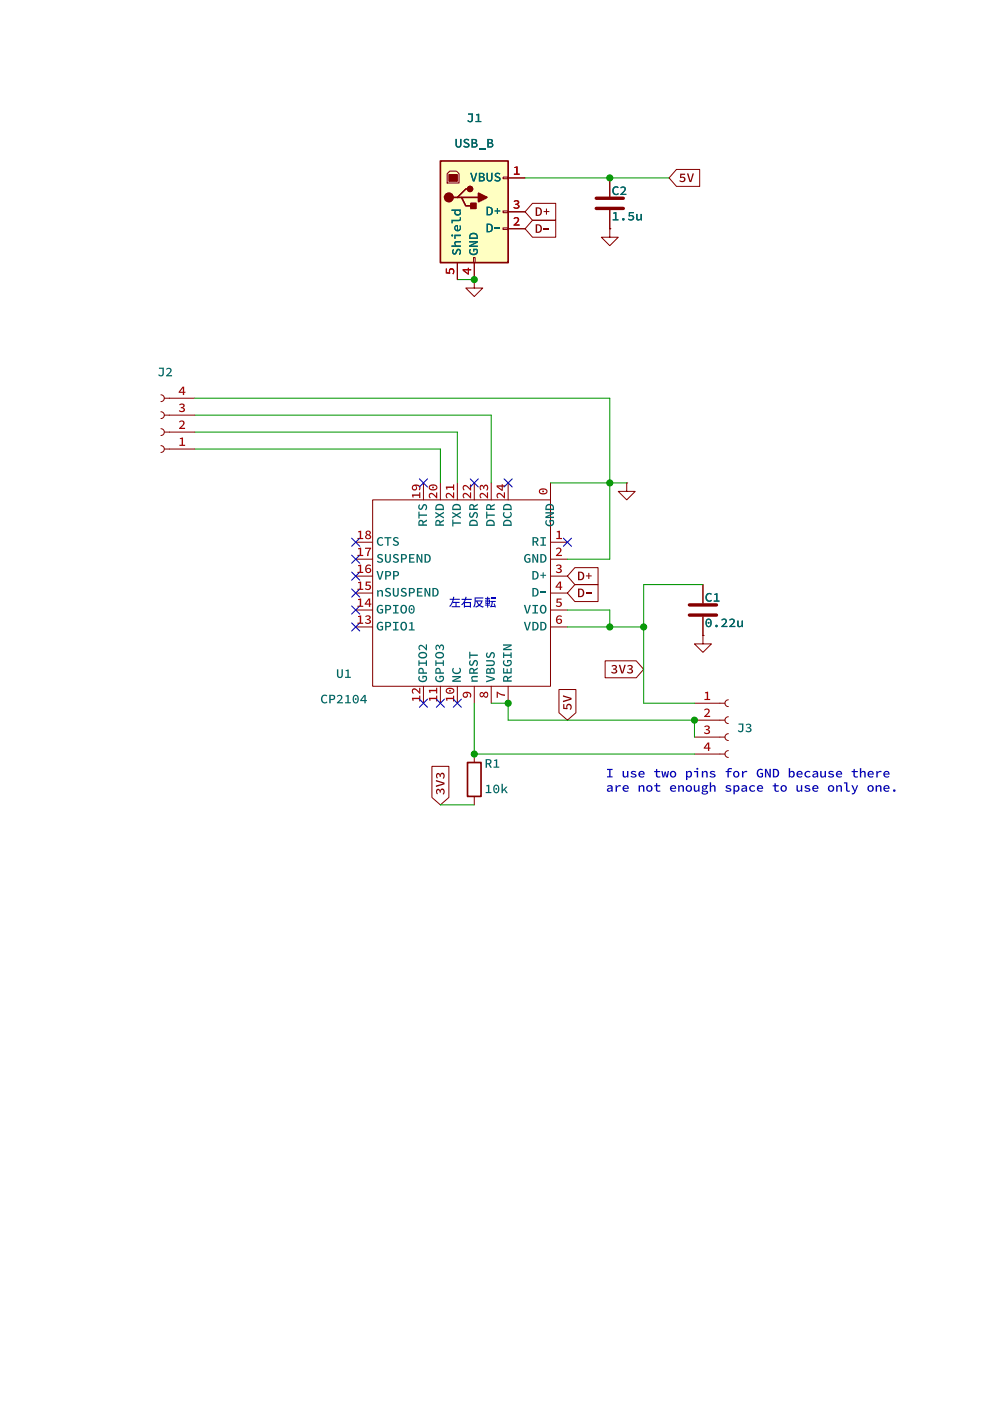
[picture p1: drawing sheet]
<svg xmlns="http://www.w3.org/2000/svg" width="148mm" height="210mm" viewBox="0 0 148 210" stroke-linecap="round" stroke-linejoin="round" font-family="sans-serif">
<defs><g id="words">
<g font-size="1.8" fill="#a90000">
<text x="76.9" y="26.4">1</text>
<text x="76.9" y="31.5">3</text>
<text x="76.9" y="34">2</text>
<text x="68.3" y="41.2" transform="rotate(-90 68.3 41.2)">5</text>
<text x="70.9" y="41.2" transform="rotate(-90 70.9 41.2)">4</text>
<text x="26.7" y="59.4">4</text>
<text x="26.7" y="64.5">2</text>
<text x="26.7" y="62">3</text>
<text x="26.7" y="67.1">1</text>
<text x="63.2" y="74.8" transform="rotate(-90 63.2 74.8)">19</text>
<text x="65.8" y="74.8" transform="rotate(-90 65.8 74.8)">20</text>
<text x="68.3" y="74.8" transform="rotate(-90 68.3 74.8)">21</text>
<text x="70.9" y="74.8" transform="rotate(-90 70.9 74.8)">22</text>
<text x="73.4" y="74.8" transform="rotate(-90 73.4 74.8)">23</text>
<text x="75.9" y="74.8" transform="rotate(-90 75.9 74.8)">24</text>
<text x="82.3" y="74.3" transform="rotate(-90 82.3 74.3)">0</text>
<text x="53.4" y="81">18</text>
<text x="53.4" y="83.6">17</text>
<text x="83.2" y="81">1</text>
<text x="83.2" y="83.6">2</text>
<text x="53.4" y="86.1">16</text>
<text x="53.4" y="88.6">15</text>
<text x="83.2" y="86.1">3</text>
<text x="83.2" y="88.6">4</text>
<text x="53.4" y="91.2">14</text>
<text x="53.4" y="93.7">13</text>
<text x="83.2" y="91.2">5</text>
<text x="83.2" y="93.7">6</text>
<text x="63.2" y="105.3" transform="rotate(-90 63.2 105.3)">12</text>
<text x="65.8" y="105.3" transform="rotate(-90 65.8 105.3)">11</text>
<text x="68.3" y="105.3" transform="rotate(-90 68.3 105.3)">10</text>
<text x="70.9" y="104.7" transform="rotate(-90 70.9 104.7)">9</text>
<text x="73.4" y="104.7" transform="rotate(-90 73.4 104.7)">8</text>
<text x="75.9" y="104.7" transform="rotate(-90 75.9 104.7)">7</text>
<text x="105.5" y="105.2">1</text>
<text x="105.5" y="107.7">2</text>
<text x="105.5" y="110.2">3</text>
<text x="105.5" y="112.8">4</text>
</g>
<g font-size="1.8" fill="#006464">
<text x="72.8" y="33">D+</text>
<text x="72.8" y="35.6">D-</text>
<text x="69.9" y="38.4" transform="rotate(-90 69.9 38.4)">Shield</text>
<text x="105.7" y="94.8">0.22u</text>
</g>
<text font-size="1.8" fill="#840000" x="91.7" y="33.8">1.5u</text>
<g font-size="1.8" fill="#0000c2">
<text x="67.3" y="91.7">þÿ]æSóSÍŽâ</text>
<text x="95.6" y="119.4">not</text>
<text x="100.3" y="119.4">enough</text>
<text x="102.7" y="117.3">pins</text>
</g>
</g></defs>
<path d="M66 24.1h10.2v15.3h-10.2z" fill="#ffffc2"/>
<path d="M66 24.1h10.2v15.3h-10.2zM68.6 29.6h.6l.6 1.3h1.3M69.2 29.6h2.6M70.5 28.3h-.7l-1.2 1.3h-.7" fill="none" stroke="#840000" stroke-width=".25"/>
<path d="M67.4 25.7h1.1l.3 .3v1.4h-1.7v-1.4zM68.6 39.4v2.5M71 38.6h.2v.8h-.2zM75.4 26.5h.8v.3h-.8zM75.4 31.6h.8v.3h-.8zM75.4 34.2h.8v.2h-.8z" fill="none" stroke="#840000" stroke-width=".15"/>
<path d="M67.3 26.2h1.3v1h-1.3z" fill="#840000" stroke="#840000" stroke-width=".15"/>
<g fill="#840000" stroke="#840000" stroke-width=".25">
<path d="M70.6 30.5h.8v.7h-.8z"/>
<path d="M71.8 29l1.2 .6-1.2 .6z"/>
<circle cx="67.3" cy="29.6" r=".63"/>
<circle cx="70.5" cy="28.3" r=".38"/>
</g>
<g fill="#006464">
<path d="M68 37.3l.1 .1-.1 .2a.21 .21 0 0 0 0 .3 .21 .21 0 0 0 .3-.2l.1-.1a.42 .42 0 0 1 .6-.2 .42 .42 0 0 1 .1 .6l-.2 .2-.1-.1 .1-.3a.21 .21 0 0 0-.1-.3 .21 .21 0 0 0-.2 .2 .48 .48 0 0 1-.5 .5 .49 .49 0 0 1-.3-.4 .49 .49 0 0 1 .2-.5z"/>
<path d="M68.2 36.2l.9-.1v.2h-.7l-.1 .2 .1 .3h.7v.2h-1.4v-.2h.6l-.2-.3z"/>
<path d="M67.7 32.9h1.1l.1-.1v-.2l.2-.1v.2l-.1 .4-1.1 .1v.3h-.2z"/>
<path d="M67.7 31.4h1.4v.2h-.1a.48 .48 0 0 1-.3 .7 .48 .48 0 0 1-.6-.5h.2a.34 .34 0 0 0 .3 .3 .34 .34 0 0 0 .4-.3l-.2-.2h-.4l-.1 .2h-.2l.1-.2h-.5z"/>
<circle cx="67.8" cy="35.3" r=".15"/>
</g>
<path d="M71.1 39.4v2.5" fill="none" stroke="#840000" stroke-width=".15"/>
<g fill="#006464">
<path d="M70.5 37.3l.1 .1a.44 .44 0 0 0 .4 .7 .44 .44 0 0 0 .4-.6h-.3v.2h-.1v-.4h.5a.62 .62 0 0 1-.5 1 .62 .62 0 0 1-.5-1z"/>
<path d="M70.4 36.1h1.2v.3l-1 .4h1v.2h-1.2v-.2l1-.5h-1z"/>
<path d="M70.5 35.1a.67 .67 0 0 1 .7-.2 .67 .67 0 0 1 .4 .6v.3h-1.2v-.3h.1v.1h1a.48 .48 0 0 0-.4-.5 .48 .48 0 0 0-.6 .4h-.1z"/>
</g>
<path d="M76.2 26.7h2.5" fill="none" stroke="#840000" stroke-width=".15"/>
<g fill="#006464">
<path d="M70.5 25.9h.2l.3 1.1 .3-1.1h.3l-.4 1.3h-.3z"/>
<path d="M71.8 25.9h.4a.32 .32 0 0 1 .4 .2 .32 .32 0 0 1-.2 .4 .36 .36 0 0 1 .3 .5 .36 .36 0 0 1-.5 .2h-.4v-.2a.5 .5 0 0 0 .7-.2l-.1-.2h-.4v.4h-.2v-.6h.4a.2 .2 0 0 0 .2-.1 .2 .2 0 0 0-.2-.2h-.2v.3h-.2z"/>
<path d="M73 25.9h.2v.8a.25 .25 0 0 0 .2 .3 .25 .25 0 0 0 .2-.3v-.8h.3v.8a.45 .45 0 0 1-.5 .5 .45 .45 0 0 1-.4-.5z"/>
<path d="M74.3 26a.56 .56 0 0 1 .7 0l-.1 .2-.1-.1a.21 .21 0 0 0-.4 0 .21 .21 0 0 0 .2 .3l.2 .1a.42 .42 0 0 1 .2 .6 .42 .42 0 0 1-.7 .1l-.2-.2 .1-.1 .3 .1a.21 .21 0 0 0 .3-.1 .21 .21 0 0 0-.2-.2 .48 .48 0 0 1-.4-.5z"/>
</g>
<path d="M76.2 31.8h2.5" fill="none" stroke="#840000" stroke-width=".15"/>
<path d="M73 31h.3a.65 .65 0 0 1 .6 .6 .65 .65 0 0 1-.6 .7h-.3v-.2h.2a.47 .47 0 0 0 .5-.5 .47 .47 0 0 0-.5-.4v.9h-.2z" fill="#006464"/>
<path d="M76.2 34.3h2.5" fill="none" stroke="#840000" stroke-width=".15"/>
<g fill="#006464">
<path d="M73 33.5h.3a.65 .65 0 0 1 .6 .7 .65 .65 0 0 1-.6 .6h-.3v-.2h.2a.47 .47 0 0 0 .5-.4 .47 .47 0 0 0-.5-.5v.9h-.2z"/>
<path d="M70.2 17h.7v.9a.45 .45 0 0 1-.3 .4 .45 .45 0 0 1-.5-.2l.1-.1 .2 .1h.2l.1-.2v-.7h-.5z"/>
<path d="M71.4 17.2l.5-.1v1h.3v.2h-.9v-.2h.3v-.8h-.2z"/>
<path d="M68.3 20.8h.2v.8a.25 .25 0 0 0 .3 .4 .25 .25 0 0 0 .2-.4v-.8h.2v.8a.45 .45 0 0 1-.5 .5 .45 .45 0 0 1-.4-.5z"/>
<path d="M69.6 20.9a.56 .56 0 0 1 .8 .1l-.1 .1-.2-.1a.21 .21 0 0 0-.3 0 .21 .21 0 0 0 .2 .3l.1 .1a.42 .42 0 0 1 .2 .6 .42 .42 0 0 1-.6 .1l-.2-.1 .1-.2 .3 .1a.21 .21 0 0 0 .3 0 .21 .21 0 0 0-.2-.3 .48 .48 0 0 1-.5-.4z"/>
<path d="M70.7 20.8h.4a.32 .32 0 0 1 .4 .2 .32 .32 0 0 1-.2 .4 .36 .36 0 0 1 .3 .5 .36 .36 0 0 1-.5 .2h-.4v-.2a.5 .5 0 0 0 .7-.1l-.1-.2-.4-.1v.4h-.2v-.5h.4a.2 .2 0 0 0 .2-.2 .2 .2 0 0 0-.2-.2h-.2v.4h-.2z"/>
<path d="M71.8 22.2h1v.2h-1z"/>
<path d="M73.1 20.8h.4a.32 .32 0 0 1 .4 .2 .32 .32 0 0 1-.2 .4 .36 .36 0 0 1 .3 .5 .36 .36 0 0 1-.5 .2h-.4v-.2a.49 .49 0 0 0 .7-.1l-.1-.2-.4-.1v.4h-.2v-.5h.3a.2 .2 0 0 0 .3-.2 .2 .2 0 0 0-.3-.2h-.1v.4h-.2z"/>
</g>
<path d="M71.1 41.9v1.3h1.3l-1.3 1.3-1.3-1.3h1.3M71.1 41.9h.1M55.9 74.9h26.6v28h-26.6zM82.5 81.3h2.6" fill="none" stroke="#840000" stroke-width=".15"/>
<g fill="#006464">
<path d="M79.8 80.5h.5a.39 .39 0 0 1 .4 .3 .39 .39 0 0 1-.2 .5l.3 .5h-.3l-.2-.5h-.2v.5h-.3v-.7a.47 .47 0 0 0 .7-.2l-.1-.2h-.3v.4h-.3z"/>
<path d="M81 80.5h.9v.2h-.3v.9h.3v.2h-.9v-.2h.3v-.9h-.3z"/>
</g>
<path d="M82.5 83.8h2.6" fill="none" stroke="#840000" stroke-width=".15"/>
<g fill="#006464">
<path d="M78.8 83.2l.5-.2 .2 .2-.1 .1a.44 .44 0 0 0-.6 .4 .44 .44 0 0 0 .6 .4v-.3h-.3v-.1h.4v.5a.65 .65 0 0 1-.8-.1 .65 .65 0 0 1 .1-.9z"/>
<path d="M79.8 83.1h.2l.5 1v-1h.2v1.2h-.2l-.5-1v1h-.2z"/>
<path d="M81 83.1h.3a.65 .65 0 0 1 .7 .6 .65 .65 0 0 1-.6 .6h-.4v-.1h.2a.47 .47 0 0 0 .5-.5 .47 .47 0 0 0-.5-.5v1h-.2z"/>
</g>
<path d="M82.5 86.4h2.6" fill="none" stroke="#840000" stroke-width=".15"/>
<g fill="#006464">
<path d="M79.8 85.6h.4a.65 .65 0 0 1 .6 .6 .65 .65 0 0 1-.6 .7h-.4v-.2h.2a.47 .47 0 0 0 .6-.5 .47 .47 0 0 0-.6-.4v.9h-.2z"/>
<path d="M81.4 85.8h.1v.4h.4v.1h-.4v.4h-.1v-.4h-.4v-.1h.4z"/>
</g>
<path d="M82.5 88.9h2.6" fill="none" stroke="#840000" stroke-width=".15"/>
<g fill="#006464">
<path d="M79.8 88.1h.4a.65 .65 0 0 1 .6 .7 .65 .65 0 0 1-.6 .6h-.4v-.1h.2a.47 .47 0 0 0 .6-.5 .47 .47 0 0 0-.6-.5v1h-.2z"/>
<path d="M81 88.7h.9v.2h-.9z"/>
</g>
<path d="M82.5 91.4h2.6" fill="none" stroke="#840000" stroke-width=".15"/>
<g fill="#006464">
<path d="M78.5 90.7h.3l.3 1.1 .3-1.1h.2l-.4 1.3h-.2z"/>
<path d="M79.8 90.7h.9v.2h-.3v.9h.3v.2h-.9v-.2h.4v-.9h-.4z"/>
<path d="M81.1 90.8a.56 .56 0 0 1 .7 0 .56 .56 0 0 1 .1 .7 .51 .51 0 0 1-.6 .5 .51 .51 0 0 1-.4-.7h.3a.33 .33 0 0 0 .2 .5 .33 .33 0 0 0 .3-.5 .32 .32 0 0 0-.3-.5 .32 .32 0 0 0-.2 .5h-.3z"/>
</g>
<path d="M82.5 94h2.6" fill="none" stroke="#840000" stroke-width=".15"/>
<g fill="#006464">
<path d="M78.5 93.2h.3l.3 1.1 .3-1.1h.2l-.4 1.3h-.2z"/>
<path d="M79.8 93.2h.4a.65 .65 0 0 1 .6 .7 .65 .65 0 0 1-.6 .6h-.4v-.2h.2a.47 .47 0 0 0 .6-.4 .47 .47 0 0 0-.6-.5v.9h-.2z"/>
<path d="M81 93.2h.3a.65 .65 0 0 1 .7 .7 .65 .65 0 0 1-.6 .6h-.4v-.2h.2a.47 .47 0 0 0 .5-.4 .47 .47 0 0 0-.5-.5v.9h-.2z"/>
</g>
<path d="M82.5 72.4v2.5" fill="none" stroke="#840000" stroke-width=".15"/>
<g fill="#006464">
<path d="M81.9 77.9l.2 .2a.44 .44 0 0 0 .3 .6 .44 .44 0 0 0 .5-.6h-.3v.3h-.2v-.5h.6a.62 .62 0 0 1-.5 1 .62 .62 0 0 1-.6-1z"/>
<path d="M81.8 76.8h1.3v.2l-1 .5h1v.2h-1.3v-.3l1-.4h-1z"/>
<path d="M81.9 75.7a.67 .67 0 0 1 .7-.2 .67 .67 0 0 1 .5 .6v.4h-1.3v-.4h.2v.2h.9a.48 .48 0 0 0-.4-.6 .48 .48 0 0 0-.5 .4h-.2z"/>
<path d="M75.6 78.1a.67 .67 0 0 1 .7-.2 .67 .67 0 0 1 .4 .6v.3h-1.3v-.3h.2v.1h1a.48 .48 0 0 0-.5-.5 .48 .48 0 0 0-.5 .4h-.2z"/>
<path d="M75.6 76.7l.1 .1a.42 .42 0 0 0 .4 .7 .42 .42 0 0 0 .3-.7l.2-.1a.64 .64 0 0 1-.3 1 .64 .64 0 0 1-.9-.5z"/>
<path d="M75.6 75.7a.67 .67 0 0 1 .7-.2 .67 .67 0 0 1 .4 .6v.4h-1.3v-.4h.2v.2h1a.48 .48 0 0 0-.5-.6 .48 .48 0 0 0-.5 .4h-.2z"/>
</g>
<path d="M76.2 102.9v2.5" fill="none" stroke="#840000" stroke-width=".15"/>
<g fill="#006464">
<path d="M75.6 101.4a.39 .39 0 0 1 .6 .2l.5-.4v.3l-.5 .3v.2h.5v.2h-1.3v-.4h.2v.2h.4v-.2a.23 .23 0 0 0-.2-.3 .23 .23 0 0 0-.2 .3h-.2z"/>
<path d="M75.4 100.1h.2v.7h.4v-.6h.1v.6h.4v-.7h.2v.9h-1.3z"/>
<path d="M75.6 98.9l.1 .2a.44 .44 0 0 0 .4 .6 .44 .44 0 0 0 .4-.6h-.3v.3h-.2v-.5h.6a.62 .62 0 0 1-.5 1 .62 .62 0 0 1-.5-1z"/>
<path d="M75.4 97.8h.2v.3h.9v-.3h.2v.8h-.2v-.3h-.9v.3h-.2z"/>
<path d="M75.4 96.6h1.3v.2l-1 .5h1v.2h-1.3v-.3l1.1-.4h-1.1z"/>
<path d="M73 78.1a.67 .67 0 0 1 .8-.2 .67 .67 0 0 1 .4 .6v.3h-1.3v-.3h.2v.1h.9a.48 .48 0 0 0-.4-.5 .48 .48 0 0 0-.5 .4h-.2z"/>
<path d="M72.9 76.7h.2v.4h1.1v.2h-1.1v.4h-.2z"/>
<path d="M73 75.6a.39 .39 0 0 1 .6 .2l.6-.3v.2l-.5 .3v.2h.5v.2h-1.3v-.4h.2v.2h.4v-.2a.23 .23 0 0 0-.2-.2 .23 .23 0 0 0-.2 .2h-.2z"/>
</g>
<path d="M73.7 102.9v2.5" fill="none" stroke="#840000" stroke-width=".15"/>
<g fill="#006464">
<path d="M72.9 101.2l1.3 .4v.3l-1.3 .4v-.2l1.1-.3-1.1-.3z"/>
<path d="M73 100.2h.3l.2 .2a.36 .36 0 0 1 .4-.3 .36 .36 0 0 1 .3 .5v.4h-1.3v-.4h.2v.2h.3v-.2h.2v.2h.4v-.2a.22 .22 0 0 0-.2-.3 .22 .22 0 0 0-.2 .3h-.2a.19 .19 0 0 0-.2-.2 .19 .19 0 0 0-.1 .2h-.2z"/>
<path d="M72.9 99h.8a.45 .45 0 0 1 .5 .4 .45 .45 0 0 1-.5 .4h-.8v-.2h.8a.25 .25 0 0 0 .3-.2 .25 .25 0 0 0-.3-.2h-.8z"/>
<path d="M73 97.8l.2 .1-.1 .1a.21 .21 0 0 0 0 .4 .21 .21 0 0 0 .3-.2l.1-.2a.42 .42 0 0 1 .6-.2 .42 .42 0 0 1 .1 .7l-.2 .2-.1-.1 .1-.3a.21 .21 0 0 0-.1-.3 .21 .21 0 0 0-.3 .2 .48 .48 0 0 1-.4 .4 .49 .49 0 0 1-.3-.3 .49 .49 0 0 1 .1-.5z"/>
<path d="M70.5 78.1a.67 .67 0 0 1 .7-.2 .67 .67 0 0 1 .4 .6v.3h-1.2v-.3h.1v.1h1a.48 .48 0 0 0-.4-.5 .48 .48 0 0 0-.6 .4h-.1z"/>
<path d="M70.5 76.8l.1 .1v.1a.21 .21 0 0 0 0 .4 .21 .21 0 0 0 .3-.2v-.2a.42 .42 0 0 1 .7-.2 .42 .42 0 0 1 0 .7l-.1 .2-.2-.1 .2-.3a.21 .21 0 0 0-.1-.3 .21 .21 0 0 0-.3 .2 .48 .48 0 0 1-.4 .4 .49 .49 0 0 1-.4-.3 .49 .49 0 0 1 .2-.5z"/>
<path d="M70.5 75.6a.39 .39 0 0 1 .6 .2l.5-.3v.2l-.5 .3v.2h.5v.2h-1.2v-.4h.1v.2h.5v-.2a.23 .23 0 0 0-.3-.2 .23 .23 0 0 0-.2 .2h-.1z"/>
</g>
<path d="M71.1 102.9v2.5" fill="none" stroke="#840000" stroke-width=".15"/>
<g fill="#006464">
<path d="M70.7 101.4l.9-.1v.2h-.6l-.2 .2 .2 .3h.6v.2h-.9v-.2h.1a.4 .4 0 0 1-.1-.6z"/>
<path d="M70.5 100.2a.39 .39 0 0 1 .6 .2l.5-.3v.2l-.5 .3v.2h.5v.2h-1.2v-.4h.1v.2h.5v-.2a.23 .23 0 0 0-.3-.3 .23 .23 0 0 0-.2 .3h-.1z"/>
<path d="M70.5 99l.1 .1v.1a.21 .21 0 0 0 0 .4 .21 .21 0 0 0 .3-.2v-.2a.42 .42 0 0 1 .7-.2 .42 .42 0 0 1 0 .7l-.1 .2-.2-.2 .2-.2a.21 .21 0 0 0-.1-.4 .21 .21 0 0 0-.3 .3 .48 .48 0 0 1-.4 .4 .49 .49 0 0 1-.4-.4 .49 .49 0 0 1 .2-.4z"/>
<path d="M70.4 97.7h.1v.4h1.1v.2h-1.1v.4h-.1z"/>
</g>
<path d="M68.6 72.4v2.5" fill="none" stroke="#840000" stroke-width=".15"/>
<g fill="#006464">
<path d="M67.8 77.9h.2v.4h1.1v.2h-1.1v.4h-.2z"/>
<path d="M67.8 76.7l.7 .4 .6-.4v.2l-.5 .3 .5 .3v.2l-.7-.4-.6 .4v-.2l.5-.3-.5-.2z"/>
<path d="M68 75.7a.67 .67 0 0 1 .7-.2 .67 .67 0 0 1 .4 .6v.4h-1.3v-.4h.2v.2h.9a.48 .48 0 0 0-.4-.6 .48 .48 0 0 0-.5 .4h-.2z"/>
<path d="M67.8 101.3h1.3v.3l-1 .4h1v.2h-1.3v-.2l1-.5h-1z"/>
<path d="M68 100.1l.1 .1a.42 .42 0 0 0 .4 .6 .42 .42 0 0 0 .3-.6l.1-.1a.64 .64 0 0 1-.2 .9 .64 .64 0 0 1-.9-.5z"/>
<path d="M65.4 78a.39 .39 0 0 1 .6 .2l.6-.3v.2l-.5 .3v.2h.5v.2h-1.3v-.4h.1v.2h.5v-.2a.23 .23 0 0 0-.2-.3 .23 .23 0 0 0-.3 .3h-.1z"/>
<path d="M65.3 76.7l.6 .4 .7-.4v.2l-.6 .3 .6 .3v.2l-.7-.4-.6 .4v-.2l.5-.3-.5-.2z"/>
<path d="M65.4 75.7a.67 .67 0 0 1 .7-.2 .67 .67 0 0 1 .5 .6v.4h-1.3v-.4h.1v.2h1a.48 .48 0 0 0-.4-.6 .48 .48 0 0 0-.6 .4h-.1z"/>
</g>
<path d="M66 102.9v2.5" fill="none" stroke="#840000" stroke-width=".15"/>
<g fill="#006464">
<path d="M65.4 101.3l.1 .1a.44 .44 0 0 0 .4 .7 .44 .44 0 0 0 .4-.6h-.2v.2h-.2v-.4h.5a.62 .62 0 0 1-.5 1 .62 .62 0 0 1-.5-1z"/>
<path d="M65.4 100.2a.42 .42 0 0 1 .5 0 .42 .42 0 0 1 .2 .4v.2h.5v.2h-1.3v-.4h.1v.2h.5v-.2a.24 .24 0 0 0-.2-.3 .24 .24 0 0 0-.3 .3h-.1z"/>
<path d="M65.3 99h.2v.3h.9v-.3h.2v.8h-.2v-.3h-.9v.3h-.2z"/>
<path d="M65.4 97.9a.65 .65 0 0 1 .8-.2 .65 .65 0 0 1 .3 .8 .75 .75 0 0 1-1.2-.3h.1a.52 .52 0 0 0 .5 .3 .52 .52 0 0 0 .5-.4 .59 .59 0 0 0-1 .1h-.1z"/>
<path d="M65.4 96.7h.3l.2 .2a.38 .38 0 0 1 .6-.2 .38 .38 0 0 1 .1 .5l-.2 .3-.1-.1a.3 .3 0 0 0 .2-.3 .3 .3 0 0 0-.4-.3l-.1 .4h-.2v-.2a.23 .23 0 0 0-.4 0 .23 .23 0 0 0 .1 .3l-.1 .2a.59 .59 0 0 1 0-.8z"/>
<path d="M62.9 78a.39 .39 0 0 1 .6 .2l.5-.3v.2l-.5 .3v.2h.5v.2h-1.3v-.4h.2v.2h.4v-.2a.23 .23 0 0 0-.2-.3 .23 .23 0 0 0-.2 .3h-.2z"/>
<path d="M62.7 76.7h.2v.4h1.1v.2h-1.1v.4h-.2z"/>
<path d="M62.9 75.6l.1 .1-.1 .1a.21 .21 0 0 0 0 .4 .21 .21 0 0 0 .3-.2l.1-.2a.42 .42 0 0 1 .7-.1 .42 .42 0 0 1 0 .6l-.1 .2-.2-.1 .2-.3a.21 .21 0 0 0-.1-.3 .21 .21 0 0 0-.3 .2 .48 .48 0 0 1-.4 .4 .49 .49 0 0 1-.4-.3 .49 .49 0 0 1 .2-.5z"/>
<path d="M62.9 101.3l.1 .1a.44 .44 0 0 0 .4 .7 .44 .44 0 0 0 .4-.6h-.3v.2h-.2v-.4h.6a.62 .62 0 0 1-.5 1 .62 .62 0 0 1-.5-1z"/>
<path d="M62.9 100.2a.42 .42 0 0 1 .4 0 .42 .42 0 0 1 .2 .4v.2h.5v.2h-1.3v-.4h.2v.2h.5v-.2a.24 .24 0 0 0-.3-.3 .24 .24 0 0 0-.2 .3h-.2z"/>
<path d="M62.7 99h.2v.3h.9v-.3h.2v.8h-.2v-.3h-.9v.3h-.2z"/>
<path d="M62.9 97.9a.65 .65 0 0 1 .8-.2 .65 .65 0 0 1 .3 .8 .75 .75 0 0 1-1.3-.3h.2a.52 .52 0 0 0 .5 .3 .52 .52 0 0 0 .5-.4 .59 .59 0 0 0-1 .1h-.2z"/>
<path d="M62.9 96.7h.4l.6 .5-.1-.6h.2v.9l-.3-.3a.47 .47 0 0 0-.7-.3l-.1 .3 .2 .2-.2 .1-.2-.4z"/>
<path d="M56.7 80.6l.5-.1 .3 .2-.2 .1a.42 .42 0 0 0-.6 .4 .42 .42 0 0 0 .7 .3l.1 .1a.64 .64 0 0 1-.9-.1 .64 .64 0 0 1 .1-.9z"/>
<path d="M57.6 80.5h1.1v.2h-.4v1.1h-.2v-1.1h-.5z"/>
<path d="M59 80.6a.56 .56 0 0 1 .8 .1l-.1 .1-.1-.1a.21 .21 0 0 0-.4 0 .21 .21 0 0 0 .2 .3l.1 .1a.42 .42 0 0 1 .2 .6 .42 .42 0 0 1-.6 .1l-.2-.2 .1-.1 .3 .1a.21 .21 0 0 0 .3-.1 .21 .21 0 0 0-.2-.2 .48 .48 0 0 1-.5-.5z"/>
<path d="M56.7 83.2a.56 .56 0 0 1 .7 0l-.1 .1h-.1a.21 .21 0 0 0-.4 0 .21 .21 0 0 0 .2 .3h.2a.42 .42 0 0 1 .1 .7 .42 .42 0 0 1-.6 0l-.2-.1 .1-.2 .3 .2a.21 .21 0 0 0 .3-.1 .21 .21 0 0 0-.2-.3 .48 .48 0 0 1-.4-.4z"/>
<path d="M57.7 83.1h.2v.8a.25 .25 0 0 0 .3 .3 .25 .25 0 0 0 .2-.3v-.8h.2v.8a.45 .45 0 0 1-.4 .5 .45 .45 0 0 1-.5-.5z"/>
<path d="M59 83.2a.56 .56 0 0 1 .8 0l-.1 .1h-.1a.21 .21 0 0 0-.4 0 .21 .21 0 0 0 .2 .3h.1a.42 .42 0 0 1 .2 .7 .42 .42 0 0 1-.6 0l-.2-.1 .1-.2 .3 .2a.21 .21 0 0 0 .3-.1 .21 .21 0 0 0-.2-.3 .48 .48 0 0 1-.5-.4z"/>
<path d="M60.1 83.1h.4a.41 .41 0 0 1 .5 .4 .41 .41 0 0 1-.5 .4h-.2v.4h-.2v-.6a.53 .53 0 0 0 .7-.1l-.1-.3-.4-.1v.5h-.2z"/>
<path d="M61.3 83.1h.9v.1h-.7v.4h.6v.2h-.6v.4h.7v.1h-.9z"/>
<path d="M62.5 83.1h.2l.5 1-.1-1h.2v1.2h-.2l-.5-1 .1 1h-.2z"/>
<path d="M63.7 83.1h.3a.65 .65 0 0 1 .6 .6 .65 .65 0 0 1-.6 .6h-.3v-.1h.2a.47 .47 0 0 0 .5-.5 .47 .47 0 0 0-.5-.5v1h-.2z"/>
<path d="M56.5 85.6h.2l.3 1.1 .3-1.1h.2l-.4 1.3h-.2z"/>
<path d="M57.8 85.6h.4a.41 .41 0 0 1 .5 .4 .41 .41 0 0 1-.5 .4h-.2v.5h-.2v-.7a.53 .53 0 0 0 .6-.1v-.3h-.4v.4h-.2z"/>
<path d="M58.9 85.6h.5a.41 .41 0 0 1 .4 .4 .41 .41 0 0 1-.4 .4h-.2v.5h-.3v-.7a.53 .53 0 0 0 .7-.1v-.3h-.4v.4h-.3z"/>
<path d="M56.6 88.5h.1v.1a.37 .37 0 0 1 .5-.2 .37 .37 0 0 1 .2 .4v.6h-.2v-.7l-.2-.1-.2 .2v.6h-.2z"/>
<path d="M57.8 88.2a.56 .56 0 0 1 .8 .1l-.1 .1-.1-.1a.21 .21 0 0 0-.4 0 .21 .21 0 0 0 .2 .3l.2 .1a.42 .42 0 0 1 .1 .7 .42 .42 0 0 1-.6 0l-.2-.1 .1-.2 .3 .2a.21 .21 0 0 0 .3-.1 .21 .21 0 0 0-.2-.3 .48 .48 0 0 1-.4-.4z"/>
<path d="M58.9 88.1h.2v.9a.25 .25 0 0 0 .3 .3 .25 .25 0 0 0 .2-.3v-.9h.2v.8a.45 .45 0 0 1-.5 .6 .45 .45 0 0 1-.4-.6z"/>
<path d="M60.2 88.2a.56 .56 0 0 1 .8 .1l-.1 .1-.2-.1a.21 .21 0 0 0-.3 0 .21 .21 0 0 0 .2 .3l.1 .1a.42 .42 0 0 1 .2 .7 .42 .42 0 0 1-.6 0l-.2-.1 .1-.2 .3 .2a.21 .21 0 0 0 .3-.1 .21 .21 0 0 0-.2-.3 .48 .48 0 0 1-.5-.4z"/>
<path d="M61.3 88.1h.4a.41 .41 0 0 1 .5 .4 .41 .41 0 0 1-.5 .4h-.2v.5h-.2v-.6a.53 .53 0 0 0 .7-.2l-.1-.2-.4-.1v.5h-.2z"/>
<path d="M62.5 88.1h.8v.2h-.6v.4h.5v.1h-.5v.4h.7v.2h-.9z"/>
<path d="M63.6 88.1h.3l.5 1.1-.1-1.1h.2v1.3h-.2l-.5-1 .1 1h-.3z"/>
<path d="M64.8 88.1h.4a.65 .65 0 0 1 .6 .7 .65 .65 0 0 1-.6 .6h-.4v-.1h.3a.47 .47 0 0 0 .5-.5 .47 .47 0 0 0-.5-.5v1h-.3z"/>
<path d="M56.7 90.8l.5-.1 .2 .1-.1 .1a.44 .44 0 0 0-.6 .4 .44 .44 0 0 0 .6 .4v-.2h-.3v-.2h.4v.5a.65 .65 0 0 1-.8-.1 .65 .65 0 0 1 .1-.9z"/>
<path d="M57.8 90.7h.4a.41 .41 0 0 1 .5 .4 .41 .41 0 0 1-.5 .4h-.2v.5h-.2v-.7a.53 .53 0 0 0 .6-.1v-.3l-.4-.1v.5h-.2z"/>
<path d="M58.9 90.7h.9v.2h-.3v.9h.3v.2h-.9v-.2h.3v-.9h-.3z"/>
<path d="M60.2 90.8a.56 .56 0 0 1 .7 0 .56 .56 0 0 1 .1 .7 .51 .51 0 0 1-.6 .5 .51 .51 0 0 1-.4-.7h.2a.33 .33 0 0 0 .3 .5 .33 .33 0 0 0 .3-.5 .32 .32 0 0 0-.3-.5 .32 .32 0 0 0-.3 .5h-.2z"/>
<path d="M61.4 90.8a.49 .49 0 0 1 .6 0 .49 .49 0 0 1 .2 .6 .48 .48 0 0 1-.5 .6 .48 .48 0 0 1-.4-.7h.1l.1 .3a.28 .28 0 0 0 .3 .2 .28 .28 0 0 0 .2-.4v-.3a.29 .29 0 0 0-.4-.2 .29 .29 0 0 0-.2 .4h-.1z"/>
<path d="M56.7 93.3l.5-.1 .2 .2-.1 .1a.44 .44 0 0 0-.6 .3 .44 .44 0 0 0 .6 .5v-.3h-.3v-.2h.4v.6a.65 .65 0 0 1-.8-.2 .65 .65 0 0 1 .1-.9z"/>
<path d="M57.8 93.2h.4a.41 .41 0 0 1 .5 .4 .41 .41 0 0 1-.5 .4h-.2v.5h-.2v-.6a.53 .53 0 0 0 .6-.2v-.3h-.4v.5h-.2z"/>
<path d="M58.9 93.2h.9v.2h-.3v.9h.3v.2h-.9v-.2h.3v-.9h-.3z"/>
<path d="M60.2 93.3a.56 .56 0 0 1 .7 .1 .56 .56 0 0 1 .1 .7 .51 .51 0 0 1-.6 .4 .51 .51 0 0 1-.4-.6h.2a.33 .33 0 0 0 .3 .4 .33 .33 0 0 0 .3-.4 .32 .32 0 0 0-.3-.5 .32 .32 0 0 0-.3 .5h-.2z"/>
<path d="M61.4 93.4l.5-.1v1h.3v.2h-.9v-.2h.4v-.8h-.3z"/>
<path d="M50.5 100.3h.2v.8a.25 .25 0 0 0 .3 .4 .25 .25 0 0 0 .2-.4v-.8h.2v.8a.45 .45 0 0 1-.4 .5 .45 .45 0 0 1-.5-.5z"/>
<path d="M51.8 100.5l.5-.1v1h.3v.2h-.9v-.2h.4v-.8h-.3z"/>
<path d="M48.3 104.3l.5-.2 .3 .2-.1 .1a.42 .42 0 0 0-.7 .4 .42 .42 0 0 0 .7 .3l.1 .2a.64 .64 0 0 1-.9-.1 .64 .64 0 0 1 .1-.9z"/>
<path d="M49.4 104.1h.4a.41 .41 0 0 1 .5 .4 .41 .41 0 0 1-.5 .4h-.2v.5h-.2v-.6a.53 .53 0 0 0 .6-.2v-.2l-.4-.1v.5h-.2z"/>
<path d="M50.5 104.3a.46 .46 0 0 1 .7 0 .46 .46 0 0 1-.1 .7l-.3 .3h.6v.1h-.9l.3-.3a.47 .47 0 0 0 .3-.7l-.3-.1-.2 .2z"/>
<path d="M51.8 104.3l.5-.1v1.1h.3v.1h-.9v-.1h.4v-.9h-.3z"/>
<path d="M53 104.3a.49 .49 0 0 1 .6 0 .49 .49 0 0 1 .2 .6 .48 .48 0 0 1-.5 .6 .48 .48 0 0 1-.4-.7h.2v.2a.28 .28 0 0 0 .3 .3 .28 .28 0 0 0 .2-.4v-.3a.29 .29 0 0 0-.4-.2 .29 .29 0 0 0-.1 .4h-.2z"/>
<path d="M54.6 104.2h.2v.7h.2v.2h-.2v.3h-.2v-.3h-.6v-.2h.6v-.5l-.4 .5h-.2z"/>
<circle cx="61.7" cy="91.3" r=".14"/>
<circle cx="53.3" cy="104.8" r=".14"/>
</g>
<path d="M105.4 95.3v1.2h1.3l-1.3 1.3-1.3-1.3h1.3M104.1 105.4h4.6M104.1 108h4.6M104.1 110.5h4.6M104.1 113h4.6M109.2 104.9a.51 .51 0 0 0-.5 .5 .51 .51 0 0 0 .5 .5M109.2 107.4a.51 .51 0 0 0-.5 .6 .51 .51 0 0 0 .5 .5M109.2 110a.51 .51 0 0 0-.5 .5 .51 .51 0 0 0 .5 .5M109.2 112.5a.51 .51 0 0 0-.5 .5 .51 .51 0 0 0 .5 .5" fill="none" stroke="#840000" stroke-width=".15"/>
<g fill="#006464">
<path d="M110.7 108.5h.8v.8a.45 .45 0 0 1-.4 .5 .45 .45 0 0 1-.5-.2l.2-.2 .1 .2h.2l.2-.2v-.8h-.6z"/>
<path d="M111.8 108.6a.44 .44 0 0 1 .6-.2 .44 .44 0 0 1 .2 .5l-.2 .2a.38 .38 0 0 1 .2 .5 .38 .38 0 0 1-.5 .2l-.3-.2 .1-.1a.3 .3 0 0 0 .3 .1 .3 .3 0 0 0 .3-.3l-.4-.1v-.2h.2a.23 .23 0 0 0 0-.4 .23 .23 0 0 0-.3 .1z"/>
</g>
<path d="M103.4 90.7h4M103.4 92.2h4" fill="none" stroke="#840000" stroke-width=".51"/>
<path d="M105.4 87.6v2.8M105.4 92.5v2.8" fill="none" stroke="#840000" stroke-width=".15"/>
<g fill="#006464">
<path d="M106 89l.5-.1 .2 .1-.1 .2a.42 .42 0 0 0-.6 .4 .42 .42 0 0 0 .7 .3l.1 .1a.64 .64 0 0 1-.9-.1 .64 .64 0 0 1 .1-.9z"/>
<path d="M107.1 89l.5-.1v1.1h.3v.2h-.9v-.2h.4v-.8h-.3z"/>
<path d="M105.9 92.9a.49 .49 0 0 1 .7-.1 .49 .49 0 0 1 .1 .6 .48 .48 0 0 1-.5 .6 .48 .48 0 0 1-.4-.6h.2v.2a.28 .28 0 0 0 .4 .2 .28 .28 0 0 0 .1-.3v-.4a.29 .29 0 0 0-.4-.2 .29 .29 0 0 0-.1 .5h-.2z"/>
<path d="M108.2 92.9a.46 .46 0 0 1 .7-.1 .46 .46 0 0 1-.1 .8l-.3 .2h.6v.2h-.9l.3-.4a.47 .47 0 0 0 .2-.7h-.2l-.2 .1z"/>
<path d="M109.3 92.9a.46 .46 0 0 1 .8-.1 .46 .46 0 0 1-.2 .8l-.2 .2h.6v.2h-.9l.2-.4a.47 .47 0 0 0 .3-.7h-.2l-.2 .1z"/>
<path d="M110.5 93h.3v.7l.1 .1 .3-.1v-.7h.2v1h-.2v-.2a.36 .36 0 0 1-.4 .2 .36 .36 0 0 1-.3-.4z"/>
</g>
<path d="M89.4 29.7h4.1M89.4 31.2h4.1" fill="none" stroke="#840000" stroke-width=".51"/>
<path d="M91.4 26.7v2.8M91.4 31.5v2.8" fill="none" stroke="#840000" stroke-width=".15"/>
<g fill="#006464">
<path d="M92 28.1l.5-.2 .3 .2-.1 .1a.42 .42 0 0 0-.7 .4 .42 .42 0 0 0 .7 .3l.1 .2a.64 .64 0 0 1-.9-.1 .64 .64 0 0 1 .1-.9z"/>
<path d="M93 28.1a.46 .46 0 0 1 .7 0 .46 .46 0 0 1-.1 .7l-.3 .3h.6v.1h-.9l.3-.3a.47 .47 0 0 0 .3-.7l-.3-.1-.2 .2z"/>
<path d="M92 31.9l.4-.1v1.1h.3v.1h-.8v-.1h.3v-.9h-.2z"/>
<path d="M94.3 31.8h.7v.2h-.5v.3a.44 .44 0 0 1 .6 .5 .44 .44 0 0 1-.8 .2l-.1-.1 .1-.1a.32 .32 0 0 0 .4 .1 .32 .32 0 0 0 .1-.4l-.5-.1z"/>
<path d="M95.4 32.1h.2v.7l.2 .1 .3-.2v-.6h.2v.9h-.2v-.1a.36 .36 0 0 1-.5 .2 .36 .36 0 0 1-.2-.4z"/>
</g>
<path d="M91.4 34.3v1.3h1.3l-1.3 1.2-1.2-1.2h1.2M71.1 113v1.3M71.1 119.4v1.3" fill="none" stroke="#840000" stroke-width=".15"/>
<path d="M70.1 114.3h2v5.1h-2z" fill="none" stroke="#840000" stroke-width=".25"/>
<g fill="#006464">
<path d="M72.8 113.8h.4a.39 .39 0 0 1 .5 .3 .39 .39 0 0 1-.3 .4l.4 .6h-.3l-.3-.5h-.2v.5h-.2v-.7a.47 .47 0 0 0 .7-.2l-.1-.2h-.4v.4h-.2z"/>
<path d="M74.1 113.9l.5-.1v1.1h.3v.2h-.9v-.2h.4v-.8h-.3z"/>
<path d="M72.9 117.7l.5-.1v1.1h.3v.2h-.9v-.2h.4v-.8h-.3z"/>
<path d="M74.1 117.8a.49 .49 0 0 1 .6-.1 .49 .49 0 0 1 .2 .6 .48 .48 0 0 1-.5 .6 .48 .48 0 0 1-.4-.6h.1l.1 .2a.28 .28 0 0 0 .3 .2 .28 .28 0 0 0 .2-.4v-.3a.29 .29 0 0 0-.4-.2 .29 .29 0 0 0-.2 .5h-.1z"/>
<path d="M75.2 117.5h.2v.9l.5-.5h.2l-.4 .4 .5 .6h-.3l-.3-.5-.2 .2v.3h-.2z"/>
<circle cx="74.4" cy="118.2" r=".14"/>
</g>
<path d="M24.1 59.2a.51 .51 0 0 1 .5 .5 .51 .51 0 0 1-.5 .5M24.6 59.7h4.6M24.1 66.8a.51 .51 0 0 1 .5 .5 .51 .51 0 0 1-.5 .5M24.1 64.3a.51 .51 0 0 1 .5 .5 .51 .51 0 0 1-.5 .5M24.1 61.7a.51 .51 0 0 1 .5 .5 .51 .51 0 0 1-.5 .5M24.6 67.3h4.6M24.6 64.8h4.6M24.6 62.2h4.6M94 72.4v1.3h1.2l-1.2 1.2-1.3-1.2h1.3M94 72.4h.1" fill="none" stroke="#840000" stroke-width=".15"/>
<g fill="#006464">
<path d="M23.8 55.1h.8v.9a.45 .45 0 0 1-.4 .4 .45 .45 0 0 1-.5-.2l.2-.1 .1 .1h.2l.2-.2v-.7h-.6z"/>
<path d="M24.9 55.3a.46 .46 0 0 1 .7-.1 .46 .46 0 0 1-.1 .8l-.3 .2h.6v.2h-.9l.3-.4a.47 .47 0 0 0 .3-.7h-.3l-.2 .1z"/>
</g>
<g fill="#840000">
<path d="M86.7 85.7h.3a.65 .65 0 0 1 .6 .6 .65 .65 0 0 1-.6 .7h-.3v-.2h.2a.47 .47 0 0 0 .5-.5 .47 .47 0 0 0-.5-.4v.9h-.2z"/>
<path d="M88.2 85.9h.2v.4h.3v.1h-.3v.4h-.2v-.4h-.3v-.1h.3z"/>
</g>
<path d="M86.2 85.1h3.5v2.5h-3.5l-1.1-1.2z" fill="none" stroke="#840000" stroke-width=".15"/>
<g fill="#840000">
<path d="M86.7 88.2h.3a.65 .65 0 0 1 .6 .7 .65 .65 0 0 1-.6 .6h-.3v-.2h.2a.47 .47 0 0 0 .5-.4 .47 .47 0 0 0-.5-.5v.9h-.2z"/>
<path d="M87.9 88.8h.8v.1h-.8z"/>
</g>
<path d="M86.2 87.6h3.5v2.6h-3.5l-1.1-1.3z" fill="none" stroke="#840000" stroke-width=".15"/>
<g fill="#840000">
<path d="M102 26h.7v.2h-.5v.3a.44 .44 0 0 1 .6 .5 .44 .44 0 0 1-.8 .2l-.1-.1 .1-.1a.32 .32 0 0 0 .4 .2 .32 .32 0 0 0 .1-.5l-.5-.1z"/>
<path d="M103 26h.2l.3 1.1 .3-1.1h.3l-.4 1.3h-.3z"/>
</g>
<path d="M101.4 25.4h3.5v2.5h-3.5l-1.1-1.2z" fill="none" stroke="#840000" stroke-width=".15"/>
<g fill="#840000">
<path d="M84.5 105.5h.1v.6h.4a.44 .44 0 0 1 .4-.6 .44 .44 0 0 1 .3 .8l-.1 .1-.2-.1a.32 .32 0 0 0 .2-.4 .32 .32 0 0 0-.5-.1v.5h-.6z"/>
<path d="M84.4 104.2l1.3 .4v.3l-1.3 .4v-.3l1.1-.3-1.1-.3z"/>
</g>
<path d="M83.8 103.4h2.6v3.4l-1.3 1.2-1.3-1.2z" fill="none" stroke="#840000" stroke-width=".15"/>
<g fill="#840000">
<path d="M91.7 99.8a.44 .44 0 0 1 .5-.2 .44 .44 0 0 1 .3 .5l-.2 .2a.38 .38 0 0 1 .2 .5 .38 .38 0 0 1-.6 .2l-.3-.2 .1-.1a.3 .3 0 0 0 .4 .1 .3 .3 0 0 0 .2-.3l-.4-.1v-.2h.3a.23 .23 0 0 0 0-.4 .23 .23 0 0 0-.4 .1z"/>
<path d="M92.8 99.7h.2l.3 1 .3-1h.2l-.4 1.2h-.2z"/>
<path d="M94.1 99.8a.44 .44 0 0 1 .5-.2 .44 .44 0 0 1 .3 .5l-.3 .2a.38 .38 0 0 1 .3 .5 .38 .38 0 0 1-.6 .2l-.3-.2 .1-.1a.3 .3 0 0 0 .4 .1 .3 .3 0 0 0 .2-.3l-.4-.1v-.2h.2a.23 .23 0 0 0 .1-.4 .23 .23 0 0 0-.4 .1z"/>
</g>
<path d="M90.7 99.1h4.7l1.1 1.2-1.1 1.3h-4.7z" fill="none" stroke="#840000" stroke-width=".15"/>
<g fill="#840000">
<path d="M80.3 33.6h.4a.65 .65 0 0 1 .6 .7 .65 .65 0 0 1-.6 .6h-.4v-.2h.2a.47 .47 0 0 0 .6-.4 .47 .47 0 0 0-.6-.5v.9h-.2z"/>
<path d="M81.5 34.2h.9v.1h-.9z"/>
</g>
<path d="M79.9 33h3.4v2.6h-3.4l-1.2-1.3z" fill="none" stroke="#840000" stroke-width=".15"/>
<g fill="#840000">
<path d="M80.3 31.1h.4a.65 .65 0 0 1 .6 .6 .65 .65 0 0 1-.6 .7h-.4v-.2h.2a.47 .47 0 0 0 .6-.5 .47 .47 0 0 0-.6-.5v1h-.2z"/>
<path d="M81.9 31.3h.1v.3h.4v.2h-.4v.4h-.1v-.4h-.4v-.2h.4z"/>
</g>
<path d="M79.9 30.5h3.4v2.5h-3.4l-1.2-1.2z" fill="none" stroke="#840000" stroke-width=".15"/>
<g fill="#840000">
<path d="M65.5 118.3h.3l.2 .2a.38 .38 0 0 1 .5-.2 .38 .38 0 0 1 .2 .5l-.2 .3-.1-.1a.3 .3 0 0 0 .1-.4 .3 .3 0 0 0-.3-.2l-.1 .4h-.2v-.2a.23 .23 0 0 0-.4 0 .23 .23 0 0 0 .1 .3l-.1 .2a.59 .59 0 0 1 0-.8z"/>
<path d="M65.4 116.9l1.3 .4v.3l-1.3 .4v-.3l1-.3-1-.3z"/>
<path d="M65.5 115.9h.3l.2 .2a.38 .38 0 0 1 .5-.2 .38 .38 0 0 1 .2 .6l-.2 .2-.1-.1a.3 .3 0 0 0 .1-.3 .3 .3 0 0 0-.3-.2l-.1 .4h-.2v-.3a.23 .23 0 0 0-.4 0 .23 .23 0 0 0 .1 .4l-.1 .1a.59 .59 0 0 1 0-.8z"/>
</g>
<path d="M64.8 114.9h2.5v4.6l-1.3 1.2-1.2-1.2z" fill="none" stroke="#840000" stroke-width=".15"/>
<g fill="none" stroke="#009600" stroke-width=".15">
<path d="M78.7 26.7h21.6M29.2 59.7h62.2v24.1h-6.3M68.6 41.9h2.5M29.2 62.2h44.5v10.2M29.2 67.3h36.8v5.1M29.2 64.8h39.4v7.6M82.5 72.4h11.5M85.1 91.4h6.3v2.6M85.1 94h11.4M105.4 87.6h-8.9v17.8h7.6M71.1 105.4v7.6h33M73.7 105.4h2.5v2.6h27.9v2.5"/>
<path d="M66 120.7h5.1"/>
</g>
<g fill="none" stroke="#000084" stroke-width=".15">
<path d="M62.9 71.8l1.2 1.2M64.1 71.8l-1.2 1.2M70.5 71.8l1.2 1.2M71.7 71.8l-1.2 1.2M75.6 71.8l1.2 1.2M76.8 71.8l-1.2 1.2M52.7 93.4l1.2 1.2M52.7 90.8l1.2 1.2M52.7 85.8l1.2 1.2M52.7 83.2l1.2 1.2M52.7 80.7l1.2 1.2M52.7 88.3l1.2 1.2"/>
<path d="M53.9 93.4l-1.2 1.2M53.9 90.8l-1.2 1.2M53.9 85.8l-1.2 1.2M53.9 83.2l-1.2 1.2M53.9 80.7l-1.2 1.2M53.9 88.3l-1.2 1.2M84.5 80.7l1.2 1.2M85.7 80.7l-1.2 1.2M62.9 104.8l1.2 1.2M64.1 104.8l-1.2 1.2M65.4 104.8l1.2 1.2M66.6 104.8l-1.2 1.2"/>
<path d="M68 104.8l1.2 1.2M69.2 104.8l-1.2 1.2"/>
</g>
<g fill="#0000c2">
<path d="M91 115.2h.9v.2h-.3v1h.3v.1h-.9v-.1h.3v-1h-.3z"/>
<path d="M93.4 115.6h.2v.7l.2 .1 .2-.2v-.6h.2v.9h-.1l-.1-.1a.36 .36 0 0 1-.4 .2 .36 .36 0 0 1-.2-.4z"/>
<path d="M94.7 115.6l.4-.1 .3 .2-.1 .1h-.5v.1l.3 .1a.33 .33 0 0 1 .3 .4 .33 .33 0 0 1-.5 .2l-.4-.2 .1-.1 .6 .1v-.2l-.5-.2-.1-.2z"/>
<path d="M95.9 115.7a.46 .46 0 0 1 .5-.1 .46 .46 0 0 1 .3 .5h-.8a.37 .37 0 0 0 .7 .2v.2a.54 .54 0 0 1-.6 0 .54 .54 0 0 1-.3-.5h.8a.27 .27 0 0 0-.3-.3 .27 .27 0 0 0-.3 .3h-.2z"/>
<path d="M98.4 115.3h.2v.3h.4v.1h-.4v.5l.1 .2h.3v.1l-.4 .1-.2-.2-.1-.7h-.2v-.1h.3z"/>
<path d="M99.2 115.6h.2l.1 .8 .2-.7h.1l.2 .7 .1-.8h.2l-.2 .9h-.2l-.2-.7-.1 .7h-.2z"/>
<path d="M100.6 115.7a.49 .49 0 0 1 .8 .1 .49 .49 0 0 1-.3 .7 .49 .49 0 0 1-.7-.4h.3a.3 .3 0 0 0 .4 .3 .3 .3 0 0 0 .1-.5 .27 .27 0 0 0-.4-.2 .27 .27 0 0 0-.1 .4h-.3z"/>
<path d="M106.5 115.6l.4-.1 .4 .2-.1 .1h-.5v.1l.2 .1a.33 .33 0 0 1 .4 .4 .33 .33 0 0 1-.5 .2l-.4-.2 .1-.1 .5 .1 .1-.2-.6-.2-.1-.2z"/>
<path d="M108.8 115.6h.3a.44 .44 0 0 1 .2-.4 .44 .44 0 0 1 .5 0l-.1 .1h-.3l-.1 .1v.2h.4v.1h-.4v.8h-.2v-.8h-.3z"/>
<path d="M110.1 115.7a.49 .49 0 0 1 .7 .1 .49 .49 0 0 1-.2 .7 .49 .49 0 0 1-.7-.4h.2a.3 .3 0 0 0 .4 .3 .3 .3 0 0 0 .1-.5 .27 .27 0 0 0-.3-.2 .27 .27 0 0 0-.2 .4h-.2z"/>
<path d="M111.3 115.6h.1l.1 .2 .2-.2h.4l-.1 .2-.2-.1-.3 .2v.6h-.2z"/>
<path d="M113.7 115.4l.5-.2 .2 .2-.1 .1a.44 .44 0 0 0-.7 .4 .44 .44 0 0 0 .6 .4v-.3h-.2v-.2h.4v.6a.65 .65 0 0 1-.9-.1 .65 .65 0 0 1 .2-.9z"/>
<path d="M114.7 115.2h.2l.5 1.1v-1.1h.2v1.3h-.2l-.5-1v1h-.2z"/>
<path d="M115.9 115.2h.3a.65 .65 0 0 1 .6 .7 .65 .65 0 0 1-.6 .6h-.3v-.1h.2a.47 .47 0 0 0 .5-.5 .47 .47 0 0 0-.5-.5v1h-.2z"/>
<path d="M118.3 115.1h.2v.6a.47 .47 0 0 1 .7 .3 .47 .47 0 0 1-.6 .5l-.1-.1-.1 .1h-.1v-.7h.2v.5a.29 .29 0 0 0 .4 0 .29 .29 0 0 0 0-.4 .29 .29 0 0 0-.4-.1h-.2z"/>
<path d="M119.6 115.7a.46 .46 0 0 1 .5-.1 .46 .46 0 0 1 .3 .5h-.8a.37 .37 0 0 0 .6 .2l.1 .2a.54 .54 0 0 1-.6 0 .54 .54 0 0 1-.3-.5h.8a.27 .27 0 0 0-.3-.3 .27 .27 0 0 0-.3 .3h-.2z"/>
<path d="M120.8 115.7l.5-.1 .2 .1-.1 .1a.35 .35 0 0 0-.5 0 .35 .35 0 0 0 .1 .5 .35 .35 0 0 0 .5 0v.1a.53 .53 0 0 1-.7 .1 .53 .53 0 0 1 0-.8z"/>
<path d="M121.8 115.7a.47 .47 0 0 1 .6-.2 .47 .47 0 0 1 .3 .5v.5h-.2v-.1a.38 .38 0 0 1-.4 .2 .38 .38 0 0 1-.3-.3h.2a.27 .27 0 0 0 .5 0v-.2a.33 .33 0 0 0-.5 .2h-.2l.1-.2 .6-.2v-.1l-.3-.1-.3 .1z"/>
<path d="M123 115.6h.2v.7l.2 .1 .2-.2v-.6h.3v.9h-.2v-.1a.36 .36 0 0 1-.5 .2 .36 .36 0 0 1-.2-.4z"/>
<path d="M124.3 115.6l.4-.1 .3 .2-.1 .1h-.4v.1l.2 .1a.33 .33 0 0 1 .4 .4 .33 .33 0 0 1-.6 .2l-.3-.2 .1-.1 .5 .1 .1-.2-.6-.2-.1-.2z"/>
<path d="M125.5 115.7a.46 .46 0 0 1 .5-.1 .46 .46 0 0 1 .3 .5h-.7a.37 .37 0 0 0 .6 .2v.2a.54 .54 0 0 1-.6 0 .54 .54 0 0 1-.3-.5h.8a.27 .27 0 0 0-.3-.3 .27 .27 0 0 0-.2 .3h-.3z"/>
<path d="M128 115.3h.2v.3h.4v.1h-.4v.5l.1 .2h.3l.1 .1-.4 .1-.3-.2v-.7h-.3v-.1h.3z"/>
<path d="M128.9 115.1h.3l-.1 .6a.36 .36 0 0 1 .5-.2 .36 .36 0 0 1 .2 .4v.6h-.2v-.6l-.2-.2-.2 .2v.6h-.3z"/>
<path d="M130.2 115.7a.46 .46 0 0 1 .6-.1 .46 .46 0 0 1 .2 .5h-.7a.37 .37 0 0 0 .6 .2l.1 .2a.54 .54 0 0 1-.6 0 .54 .54 0 0 1-.3-.5h.7a.27 .27 0 0 0-.2-.3 .27 .27 0 0 0-.3 .3h-.2z"/>
<path d="M131.4 115.6h.2v.2l.2-.2h.4v.2l-.3-.1-.3 .2v.6h-.2z"/>
<path d="M132.6 115.7a.46 .46 0 0 1 .6-.1 .46 .46 0 0 1 .2 .5h-.7a.37 .37 0 0 0 .6 .2l.1 .2a.54 .54 0 0 1-.7 0 .54 .54 0 0 1-.2-.5h.7a.27 .27 0 0 0-.3-.3 .27 .27 0 0 0-.2 .3h-.2z"/>
<path d="M91 117.8a.47 .47 0 0 1 .6-.2 .47 .47 0 0 1 .3 .5v.6h-.2v-.1a.38 .38 0 0 1-.4 .1 .38 .38 0 0 1-.3-.3h.2a.27 .27 0 0 0 .5 0v-.2a.33 .33 0 0 0-.5 .2h-.2l.1-.2 .6-.1v-.1l-.3-.1-.3 .1z"/>
<path d="M92.3 117.7h.2v.2l.2-.2h.4v.2h-.3l-.3 .2v.6h-.2z"/>
<path d="M93.5 117.8a.46 .46 0 0 1 .6-.1 .46 .46 0 0 1 .2 .5h-.7a.37 .37 0 0 0 .6 .3l.1 .1a.54 .54 0 0 1-.7 .1 .54 .54 0 0 1-.2-.6h.7a.27 .27 0 0 0-.3-.3 .27 .27 0 0 0-.2 .3h-.2z"/>
<path d="M98.4 117.4h.2v.3h.4v.2h-.4v.4l.1 .2h.3v.1l-.4 .1-.2-.2-.1-.6h-.2v-.2h.3z"/>
<path d="M106.4 117.3h.2v.6a.36 .36 0 0 1 .5-.2 .36 .36 0 0 1 .2 .4v.6h-.2v-.7l-.2-.1-.3 .1v.7h-.2z"/>
<path d="M108.9 117.8l.4-.1 .3 .1-.1 .1h-.5l.1 .1 .2 .1a.33 .33 0 0 1 .4 .4 .33 .33 0 0 1-.6 .2l-.3-.2v-.1l.6 .1 .1-.1-.6-.3-.1-.1z"/>
<path d="M110 117.7h.2v.1a.46 .46 0 0 1 .7 .4 .46 .46 0 0 1-.7 .4v.5h-.2v-1.1h.2v.4a.29 .29 0 0 0 .4 0 .29 .29 0 0 0 0-.4 .29 .29 0 0 0-.4 0h-.2z"/>
<path d="M111.2 117.8a.47 .47 0 0 1 .5-.2 .47 .47 0 0 1 .3 .5v.6h-.1l-.1-.1a.38 .38 0 0 1-.4 .1 .38 .38 0 0 1-.3-.3h.2a.27 .27 0 0 0 .5 0v-.2a.33 .33 0 0 0-.5 .2h-.2l.1-.2 .6-.1v-.1l-.2-.1-.3 .1z"/>
<path d="M112.5 117.8l.5-.1 .2 .1-.1 .2a.35 .35 0 0 0-.5 0 .35 .35 0 0 0 .1 .5 .35 .35 0 0 0 .5-.1l.1 .2a.53 .53 0 0 1-.8 0 .53 .53 0 0 1 0-.8z"/>
<path d="M113.6 117.8a.46 .46 0 0 1 .6-.1 .46 .46 0 0 1 .2 .5h-.7a.37 .37 0 0 0 .6 .3l.1 .1a.54 .54 0 0 1-.6 .1 .54 .54 0 0 1-.3-.6h.7a.27 .27 0 0 0-.2-.3 .27 .27 0 0 0-.3 .3h-.2z"/>
<path d="M116.2 117.4h.1v.3h.5v.2h-.5v.4l.1 .2h.4v.1l-.4 .1-.2-.2-.1-.6h-.2v-.2h.2z"/>
<path d="M117.2 117.8a.49 .49 0 0 1 .7 .1 .49 .49 0 0 1-.2 .7 .49 .49 0 0 1-.7-.4h.2a.3 .3 0 0 0 .5 .3 .3 .3 0 0 0 0-.5 .27 .27 0 0 0-.3-.1 .27 .27 0 0 0-.2 .3h-.2z"/>
<path d="M119.4 117.7h.2l.1 .7 .1 .1 .3-.1v-.7h.2v1h-.2v-.2a.36 .36 0 0 1-.4 .2 .36 .36 0 0 1-.3-.4z"/>
<path d="M120.7 117.8l.4-.1 .4 .1-.1 .1h-.5v.1l.2 .1a.33 .33 0 0 1 .4 .4 .33 .33 0 0 1-.5 .2l-.4-.2 .1-.1 .5 .1 .1-.1-.5-.3-.1-.1z"/>
<path d="M121.9 117.8a.46 .46 0 0 1 .6-.1 .46 .46 0 0 1 .2 .5h-.7a.37 .37 0 0 0 .6 .3l.1 .1a.54 .54 0 0 1-.6 .1 .54 .54 0 0 1-.3-.6h.7a.27 .27 0 0 0-.2-.3 .27 .27 0 0 0-.3 .3h-.2z"/>
<path d="M124.3 117.8a.49 .49 0 0 1 .8 .1 .49 .49 0 0 1-.3 .7 .49 .49 0 0 1-.7-.4h.3a.3 .3 0 0 0 .4 .3 .3 .3 0 0 0 .1-.5 .27 .27 0 0 0-.4-.1 .27 .27 0 0 0-.1 .3h-.3z"/>
<path d="M125.4 117.7h.2v.2a.37 .37 0 0 1 .4-.2 .37 .37 0 0 1 .3 .4v.6h-.2l-.1-.7-.1-.1-.3 .1v.7h-.2z"/>
<path d="M126.5 117.3h.6v1.1l.1 .1h.2l.1 .1-.4 .1-.2-.1v-1.2h-.4z"/>
<path d="M127.7 117.7h.2l.3 .8 .3-.8h.2l-.5 1.2-.2 .2h-.3l.1-.2h.2l.1-.2z"/>
<path d="M130.2 117.8a.49 .49 0 0 1 .8 .1 .49 .49 0 0 1-.3 .7 .49 .49 0 0 1-.6-.4h.2a.3 .3 0 0 0 .4 .3 .3 .3 0 0 0 .1-.5 .27 .27 0 0 0-.4-.1 .27 .27 0 0 0-.1 .3h-.2z"/>
<path d="M131.3 117.7h.2v.2a.37 .37 0 0 1 .4-.2 .37 .37 0 0 1 .3 .4v.6h-.2v-.7l-.2-.1-.3 .1v.7h-.2z"/>
<path d="M132.6 117.8a.46 .46 0 0 1 .6-.1 .46 .46 0 0 1 .2 .5h-.7a.37 .37 0 0 0 .6 .3l.1 .1a.54 .54 0 0 1-.7 .1 .54 .54 0 0 1-.2-.6h.7a.27 .27 0 0 0-.3-.3 .27 .27 0 0 0-.2 .3h-.2z"/>
<circle cx="104.6" cy="115.2" r=".15"/>
<circle cx="134.1" cy="118.5" r=".19"/>
</g>
<g fill="#006464">
<path d="M106 89l.5-.1 .2 .1-.1 .2a.42 .42 0 0 0-.6 .4 .42 .42 0 0 0 .7 .3l.1 .1a.64 .64 0 0 1-.9-.1 .64 .64 0 0 1 .1-.9z"/>
<path d="M107.1 89l.5-.1v1.1h.3v.2h-.9v-.2h.4v-.8h-.3z"/>
<path d="M105.9 92.9a.49 .49 0 0 1 .7-.1 .49 .49 0 0 1 .1 .6 .48 .48 0 0 1-.5 .6 .48 .48 0 0 1-.4-.6h.2v.2a.28 .28 0 0 0 .4 .2 .28 .28 0 0 0 .1-.3v-.4a.29 .29 0 0 0-.4-.2 .29 .29 0 0 0-.1 .5h-.2z"/>
<path d="M108.2 92.9a.46 .46 0 0 1 .7-.1 .46 .46 0 0 1-.1 .8l-.3 .2h.6v.2h-.9l.3-.4a.47 .47 0 0 0 .2-.7h-.2l-.2 .1z"/>
<path d="M109.3 92.9a.46 .46 0 0 1 .8-.1 .46 .46 0 0 1-.2 .8l-.2 .2h.6v.2h-.9l.2-.4a.47 .47 0 0 0 .3-.7h-.2l-.2 .1z"/>
<path d="M110.5 93h.3v.7l.1 .1 .3-.1v-.7h.2v1h-.2v-.2a.36 .36 0 0 1-.4 .2 .36 .36 0 0 1-.3-.4z"/>
</g>
<path d="M105.4 87.6v2.8M105.4 92.5v2.8" fill="none" stroke="#840000" stroke-width=".15"/>
<g fill="#006464">
<path d="M92 28.1l.5-.2 .3 .2-.1 .1a.42 .42 0 0 0-.7 .4 .42 .42 0 0 0 .7 .3l.1 .2a.64 .64 0 0 1-.9-.1 .64 .64 0 0 1 .1-.9z"/>
<path d="M93 28.1a.46 .46 0 0 1 .7 0 .46 .46 0 0 1-.1 .7l-.3 .3h.6v.1h-.9l.3-.3a.47 .47 0 0 0 .3-.7l-.3-.1-.2 .2z"/>
<path d="M92 31.9l.4-.1v1.1h.3v.1h-.8v-.1h.3v-.9h-.2z"/>
<path d="M94.3 31.8h.7v.2h-.5v.3a.44 .44 0 0 1 .6 .5 .44 .44 0 0 1-.8 .2l-.1-.1 .1-.1a.32 .32 0 0 0 .4 .1 .32 .32 0 0 0 .1-.4l-.5-.1z"/>
<path d="M95.4 32.1h.2v.7l.2 .1 .3-.2v-.6h.2v.9h-.2v-.1a.36 .36 0 0 1-.5 .2 .36 .36 0 0 1-.2-.4z"/>
</g>
<path d="M91.4 26.7v2.8M91.4 31.5v2.8M71.1 41.9h.1" fill="none" stroke="#840000" stroke-width=".15"/>
<g fill="#006464">
<path d="M70.2 17h.7v.9a.45 .45 0 0 1-.3 .4 .45 .45 0 0 1-.5-.2l.1-.1 .2 .1h.2l.1-.2v-.7h-.5z"/>
<path d="M71.4 17.2l.5-.1v1h.3v.2h-.9v-.2h.3v-.8h-.2z"/>
<path d="M68.3 20.8h.2v.8a.25 .25 0 0 0 .3 .4 .25 .25 0 0 0 .2-.4v-.8h.2v.8a.45 .45 0 0 1-.5 .5 .45 .45 0 0 1-.4-.5z"/>
<path d="M69.6 20.9a.56 .56 0 0 1 .8 .1l-.1 .1-.2-.1a.21 .21 0 0 0-.3 0 .21 .21 0 0 0 .2 .3l.1 .1a.42 .42 0 0 1 .2 .6 .42 .42 0 0 1-.6 .1l-.2-.1 .1-.2 .3 .1a.21 .21 0 0 0 .3 0 .21 .21 0 0 0-.2-.3 .48 .48 0 0 1-.5-.4z"/>
<path d="M70.7 20.8h.4a.32 .32 0 0 1 .4 .2 .32 .32 0 0 1-.2 .4 .36 .36 0 0 1 .3 .5 .36 .36 0 0 1-.5 .2h-.4v-.2a.5 .5 0 0 0 .7-.1l-.1-.2-.4-.1v.4h-.2v-.5h.4a.2 .2 0 0 0 .2-.2 .2 .2 0 0 0-.2-.2h-.2v.4h-.2z"/>
<path d="M71.8 22.2h1v.2h-1z"/>
<path d="M73.1 20.8h.4a.32 .32 0 0 1 .4 .2 .32 .32 0 0 1-.2 .4 .36 .36 0 0 1 .3 .5 .36 .36 0 0 1-.5 .2h-.4v-.2a.49 .49 0 0 0 .7-.1l-.1-.2-.4-.1v.4h-.2v-.5h.3a.2 .2 0 0 0 .3-.2 .2 .2 0 0 0-.3-.2h-.1v.4h-.2z"/>
</g>
<path d="M68.6 39.4v2.5" fill="none" stroke="#840000" stroke-width=".15"/>
<g fill="#006464">
<path d="M68 37.3l.1 .1-.1 .2a.21 .21 0 0 0 0 .3 .21 .21 0 0 0 .3-.2l.1-.1a.42 .42 0 0 1 .6-.2 .42 .42 0 0 1 .1 .6l-.2 .2-.1-.1 .1-.3a.21 .21 0 0 0-.1-.3 .21 .21 0 0 0-.2 .2 .48 .48 0 0 1-.5 .5 .49 .49 0 0 1-.3-.4 .49 .49 0 0 1 .2-.5z"/>
<path d="M68.2 36.2l.9-.1v.2h-.7l-.1 .2 .1 .3h.7v.2h-1.4v-.2h.6l-.2-.3z"/>
<path d="M67.7 32.9h1.1l.1-.1v-.2l.2-.1v.2l-.1 .4-1.1 .1v.3h-.2z"/>
<path d="M67.7 31.4h1.4v.2h-.1a.48 .48 0 0 1-.3 .7 .48 .48 0 0 1-.6-.5h.2a.34 .34 0 0 0 .3 .3 .34 .34 0 0 0 .4-.3l-.2-.2h-.4l-.1 .2h-.2l.1-.2h-.5z"/>
<circle cx="67.8" cy="35.3" r=".15"/>
</g>
<path d="M71.1 39.4v2.5" fill="none" stroke="#840000" stroke-width=".15"/>
<g fill="#006464">
<path d="M70.5 37.3l.1 .1a.44 .44 0 0 0 .4 .7 .44 .44 0 0 0 .4-.6h-.3v.2h-.1v-.4h.5a.62 .62 0 0 1-.5 1 .62 .62 0 0 1-.5-1z"/>
<path d="M70.4 36.1h1.2v.3l-1 .4h1v.2h-1.2v-.2l1-.5h-1z"/>
<path d="M70.5 35.1a.67 .67 0 0 1 .7-.2 .67 .67 0 0 1 .4 .6v.3h-1.2v-.3h.1v.1h1a.48 .48 0 0 0-.4-.5 .48 .48 0 0 0-.6 .4h-.1z"/>
</g>
<path d="M76.2 26.7h2.5" fill="none" stroke="#840000" stroke-width=".15"/>
<g fill="#006464">
<path d="M70.5 25.9h.2l.3 1.1 .3-1.1h.3l-.4 1.3h-.3z"/>
<path d="M71.8 25.9h.4a.32 .32 0 0 1 .4 .2 .32 .32 0 0 1-.2 .4 .36 .36 0 0 1 .3 .5 .36 .36 0 0 1-.5 .2h-.4v-.2a.5 .5 0 0 0 .7-.2l-.1-.2h-.4v.4h-.2v-.6h.4a.2 .2 0 0 0 .2-.1 .2 .2 0 0 0-.2-.2h-.2v.3h-.2z"/>
<path d="M73 25.9h.2v.8a.25 .25 0 0 0 .2 .3 .25 .25 0 0 0 .2-.3v-.8h.3v.8a.45 .45 0 0 1-.5 .5 .45 .45 0 0 1-.4-.5z"/>
<path d="M74.3 26a.56 .56 0 0 1 .7 0l-.1 .2-.1-.1a.21 .21 0 0 0-.4 0 .21 .21 0 0 0 .2 .3l.2 .1a.42 .42 0 0 1 .2 .6 .42 .42 0 0 1-.7 .1l-.2-.2 .1-.1 .3 .1a.21 .21 0 0 0 .3-.1 .21 .21 0 0 0-.2-.2 .48 .48 0 0 1-.4-.5z"/>
</g>
<path d="M76.2 31.8h2.5" fill="none" stroke="#840000" stroke-width=".15"/>
<path d="M73 31h.3a.65 .65 0 0 1 .6 .6 .65 .65 0 0 1-.6 .7h-.3v-.2h.2a.47 .47 0 0 0 .5-.5 .47 .47 0 0 0-.5-.4v.9h-.2z" fill="#006464"/>
<path d="M76.2 34.3h2.5" fill="none" stroke="#840000" stroke-width=".15"/>
<path d="M73 33.5h.3a.65 .65 0 0 1 .6 .7 .65 .65 0 0 1-.6 .6h-.3v-.2h.2a.47 .47 0 0 0 .5-.4 .47 .47 0 0 0-.5-.5v.9h-.2z" fill="#006464"/>
<g fill="#009600" stroke="#009600" stroke-width=".15">
<circle cx="104.1" cy="108" r=".46"/>
<circle cx="71.1" cy="113" r=".46"/>
<circle cx="76.2" cy="105.4" r=".46"/>
<circle cx="91.4" cy="94" r=".46"/>
<circle cx="96.5" cy="94" r=".46"/>
<circle cx="91.4" cy="26.7" r=".46"/>
<circle cx="91.4" cy="72.4" r=".46"/>
<circle cx="71.1" cy="41.9" r=".46"/>
</g>
<use href="#words"/>
</svg>
